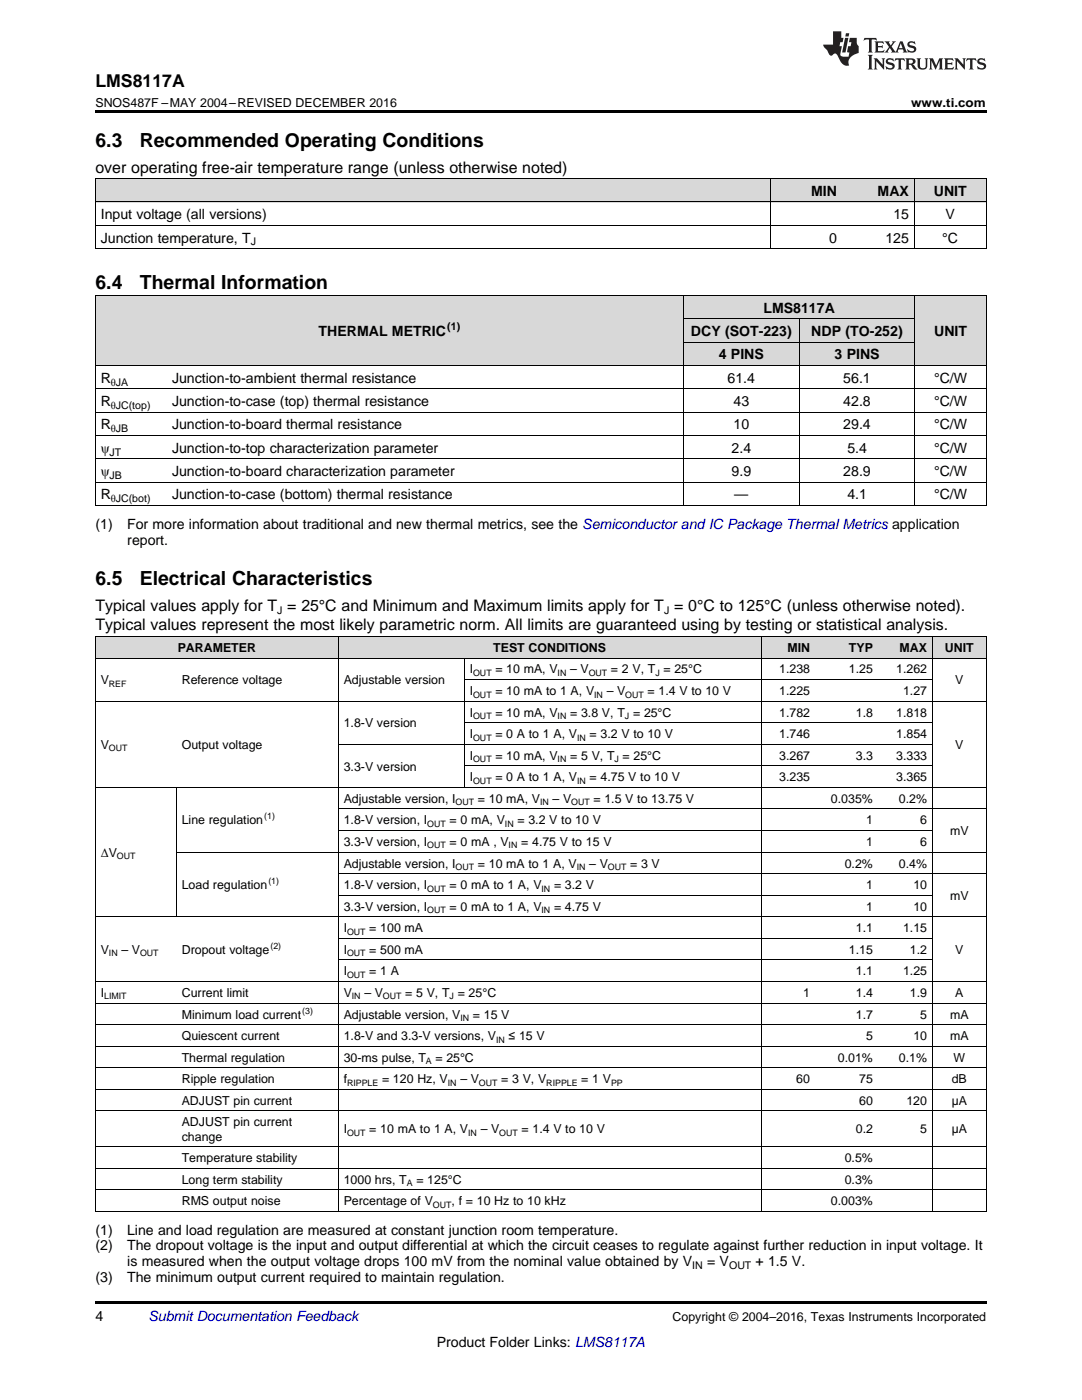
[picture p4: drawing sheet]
<svg xmlns="http://www.w3.org/2000/svg" width="216mm" height="279mm" viewBox="0 0 216 279" stroke-linecap="round" stroke-linejoin="round" font-family="sans-serif">
<defs><g id="words">
<g font-size="3.9">
<text x="19" y="29.3">6.3</text>
<text x="27.9" y="29.3">Recommended Operating Conditions</text>
<text x="19" y="57.7">6.4</text>
<text x="27.9" y="57.7">Thermal Information</text>
<text x="19" y="116.8">6.5</text>
<text x="27.9" y="116.8">Electrical Characteristics</text>
</g>
<text font-size="3.5" x="19" y="17.3">LMS8117A</text>
<g font-size="3.2">
<text x="19" y="34.4">over operating free-air temperature range (unless otherwise noted)</text>
<text x="19" y="121.9">Typical values apply for T = 25°C and Minimum and Maximum limits apply for T = 0°C to 125°C (unless otherwise noted).</text>
<text x="19" y="125.8">Typical values represent the most likely parametric norm. All limits are guaranteed using by testing or statistical analysis.</text>
</g>
<g font-size="2.8">
<text x="161.9" y="39.1">MIN</text>
<text x="175.1" y="39.1">MAX</text>
<text x="186.3" y="39.1">UNIT</text>
<text x="20.1" y="43.7">Input voltage (all versions)</text>
<text x="178.3" y="43.7">15</text>
<text x="188.7" y="43.7">V</text>
<text x="20.1" y="48.4">Junction temperature, T</text>
<text x="165.5" y="48.4">0</text>
<text x="176.7" y="48.4">125</text>
<text x="188" y="48.4">°C</text>
<text x="152.3" y="62.4">LMS8117A</text>
<text x="63.6" y="67.1">THERMAL METRIC</text>
<text x="137.9" y="67.1">DCY (SOT-223)</text>
<text x="143.4" y="71.7">4 PINS</text>
<text x="161.9" y="67.1">NDP (TO-252)</text>
<text x="166.5" y="71.7">3 PINS</text>
<text x="186.4" y="67.1">UNIT</text>
<text x="20.1" y="76.4">R</text>
<text x="34.3" y="76.4">Junction-to-ambient thermal resistance</text>
<text x="145.2" y="76.4">61.4</text>
<text x="168.3" y="76.4">56.1</text>
<text x="186.4" y="76.4">°C/W</text>
<text x="20.1" y="81">R</text>
<text x="34.3" y="81">Junction-to-case (top) thermal resistance</text>
<text x="146.4" y="81">43</text>
<text x="168.3" y="81">42.8</text>
<text x="186.4" y="81">°C/W</text>
<text x="20.1" y="85.7">R</text>
<text x="34.3" y="85.7">Junction-to-board thermal resistance</text>
<text x="146.4" y="85.7">10</text>
<text x="168.3" y="85.7">29.4</text>
<text x="186.4" y="85.7">°C/W</text>
<text x="20.1" y="90.3">ψ</text>
<text x="20.1" y="95">ψ</text>
<text x="34.3" y="90.3">Junction-to-top characterization parameter</text>
<text x="34.3" y="95">Junction-to-board characterization parameter</text>
<text x="146" y="90.3">2.4</text>
<text x="146" y="95">9.9</text>
<text x="168.3" y="95">28.9</text>
<text x="169.1" y="90.3">5.4</text>
<text x="186.4" y="90.3">°C/W</text>
<text x="186.4" y="95">°C/W</text>
<text x="20.1" y="99.7">R</text>
<text x="34.3" y="99.7">Junction-to-case (bottom) thermal resistance</text>
<text x="146.5" y="99.7">—</text>
<text x="169.1" y="99.7">4.1</text>
<text x="186.4" y="99.7">°C/W</text>
<text x="19" y="105.5">(1)</text>
<text x="25.4" y="105.5">For more information about traditional and new thermal metrics, see the Semiconductor and IC Package Thermal Metrics application</text>
<text x="25.4" y="108.7">report.</text>
<text x="19" y="246.4">(1)</text>
<text x="19" y="249.6">(2)</text>
<text x="25.4" y="246.4">Line and load regulation are measured at constant junction room temperature.</text>
<text x="25.4" y="249.6">The dropout voltage is the input and output differential at which the circuit ceases to regulate against further reduction in input voltage. It</text>
<text x="19" y="255.9">(3)</text>
<text x="25.4" y="255.9">The minimum output current required to maintain regulation.</text>
<text x="25.4" y="252.7">is measured when the output voltage drops 100 mV from the nominal value obtained by V</text>
<text x="141.1" y="252.7">= V</text>
<text x="150.8" y="252.7">+ 1.5 V.</text>
<text x="19" y="263.6">4</text>
<text x="87.1" y="268.9">Product Folder Links: LMS8117A</text>
</g>
<text font-size="2.8" fill="#0000c8" x="29.6" y="263.6">Submit Documentation Feedback</text>
<g font-size="2.5">
<text x="19" y="21.4">SNOS487F –MAY 2004–REVISED DECEMBER 2016</text>
<text x="181.8" y="21.4">www.ti.com</text>
<text x="35.5" y="130.1">PARAMETER</text>
<text x="98.4" y="130.1">TEST CONDITIONS</text>
<text x="157.1" y="130.1">MIN</text>
<text x="169.4" y="130.1">TYP</text>
<text x="179.5" y="130.1">MAX</text>
<text x="188.6" y="130.1">UNIT</text>
<text x="20.1" y="136.6">V</text>
<text x="36.3" y="136.6">Reference voltage</text>
<text x="68.6" y="136.6">Adjustable version</text>
<text x="93.7" y="134.4">I</text>
<text x="98.8" y="134.4">= 10 mA, V</text>
<text x="113.8" y="134.4">– V</text>
<text x="121.9" y="134.4">= 2 V, T = 25°C</text>
<text x="155.5" y="134.4">1.238</text>
<text x="169.4" y="134.4">1.25</text>
<text x="178.8" y="134.4">1.262</text>
<text x="190.6" y="136.6">V</text>
<text x="93.7" y="138.7">I</text>
<text x="93.7" y="143">I</text>
<text x="98.8" y="138.7">= 10 mA to 1 A, V</text>
<text x="98.8" y="143">= 10 mA, V</text>
<text x="113.8" y="143">= 3.8 V, T = 25°C</text>
<text x="121.1" y="138.7">– V</text>
<text x="129.2" y="138.7">= 1.4 V to 10 V</text>
<text x="155.5" y="138.7">1.225</text>
<text x="155.5" y="143">1.782</text>
<text x="170.8" y="143">1.8</text>
<text x="178.8" y="143">1.818</text>
<text x="180.2" y="138.7">1.27</text>
<text x="20.1" y="149.5">V</text>
<text x="36.3" y="149.5">Output voltage</text>
<text x="68.6" y="145.2">1.8-V version</text>
<text x="93.7" y="147.3">I</text>
<text x="98.8" y="147.3">= 0 A to 1 A, V</text>
<text x="117.6" y="147.3">= 3.2 V to 10 V</text>
<text x="155.5" y="147.3">1.746</text>
<text x="178.8" y="147.3">1.854</text>
<text x="190.6" y="149.5">V</text>
<text x="68.6" y="153.8">3.3-V version</text>
<text x="93.7" y="151.6">I</text>
<text x="93.7" y="155.9">I</text>
<text x="98.8" y="151.6">= 10 mA, V</text>
<text x="98.8" y="155.9">= 0 A to 1 A, V</text>
<text x="113.8" y="151.6">= 5 V, T = 25°C</text>
<text x="117.6" y="155.9">= 4.75 V to 10 V</text>
<text x="155.5" y="151.6">3.267</text>
<text x="155.5" y="155.9">3.235</text>
<text x="170.8" y="151.6">3.3</text>
<text x="178.8" y="151.6">3.333</text>
<text x="178.8" y="155.9">3.365</text>
<text x="68.6" y="160.2">Adjustable version, I</text>
<text x="95.4" y="160.2">= 10 mA, V</text>
<text x="110.3" y="160.2">– V</text>
<text x="118.4" y="160.2">= 1.5 V to 13.75 V</text>
<text x="165.8" y="160.2">0.035%</text>
<text x="179.4" y="160.2">0.2%</text>
<text x="36.3" y="164.5">Line regulation</text>
<text x="68.6" y="164.5">1.8-V version, I</text>
<text x="89.7" y="164.5">= 0 mA, V</text>
<text x="103.3" y="164.5">= 3.2 V to 10 V</text>
<text x="172.8" y="164.5">1</text>
<text x="183.6" y="164.5">6</text>
<text x="189.6" y="166.7">mV</text>
<text x="20.1" y="171">ΔV</text>
<text x="68.6" y="168.8">3.3-V version, I</text>
<text x="68.6" y="173.1">Adjustable version, I</text>
<text x="89.7" y="168.8">= 0 mA , V</text>
<text x="95.4" y="173.1">= 10 mA to 1 A, V</text>
<text x="104" y="168.8">= 4.75 V to 15 V</text>
<text x="117.6" y="173.1">– V</text>
<text x="125.7" y="173.1">= 3 V</text>
<text x="168.6" y="173.1">0.2%</text>
<text x="172.8" y="168.8">1</text>
<text x="179.4" y="173.1">0.4%</text>
<text x="183.6" y="168.8">6</text>
<text x="36.3" y="177.4">Load regulation</text>
<text x="68.6" y="177.4">1.8-V version, I</text>
<text x="89.7" y="177.4">= 0 mA to 1 A, V</text>
<text x="110.6" y="177.4">= 3.2 V</text>
<text x="172.8" y="177.4">1</text>
<text x="182.2" y="177.4">10</text>
<text x="189.6" y="179.6">mV</text>
<text x="68.6" y="181.8">3.3-V version, I</text>
<text x="89.7" y="181.8">= 0 mA to 1 A, V</text>
<text x="110.6" y="181.8">= 4.75 V</text>
<text x="172.8" y="181.8">1</text>
<text x="182.2" y="181.8">10</text>
<text x="20.1" y="190.4">V</text>
<text x="24.2" y="190.4">– V</text>
<text x="36.3" y="190.4">Dropout voltage</text>
<text x="68.6" y="186.1">I</text>
<text x="68.6" y="190.4">I</text>
<text x="73.7" y="186.1">= 100 mA</text>
<text x="73.7" y="190.4">= 500 mA</text>
<text x="169.4" y="190.4">1.15</text>
<text x="170.8" y="186.1">1.1</text>
<text x="180.2" y="186.1">1.15</text>
<text x="181.6" y="190.4">1.2</text>
<text x="190.6" y="190.4">V</text>
<text x="68.6" y="194.7">I</text>
<text x="73.7" y="194.7">= 1 A</text>
<text x="170.8" y="194.7">1.1</text>
<text x="180.2" y="194.7">1.25</text>
<text x="20.1" y="199">I</text>
<text x="36.3" y="199">Current limit</text>
<text x="36.3" y="203.3">Minimum load current</text>
<text x="68.6" y="199">V</text>
<text x="68.6" y="203.3">Adjustable version, V</text>
<text x="72.7" y="199">– V</text>
<text x="80.9" y="199">= 5 V, T = 25°C</text>
<text x="94.4" y="203.3">= 15 V</text>
<text x="160.3" y="199">1</text>
<text x="170.8" y="199">1.4</text>
<text x="170.8" y="203.3">1.7</text>
<text x="181.6" y="199">1.9</text>
<text x="183.6" y="203.3">5</text>
<text x="189.6" y="203.3">mA</text>
<text x="190.6" y="199">A</text>
<text x="36.3" y="207.6">Quiescent current</text>
<text x="68.6" y="207.6">1.8-V and 3.3-V versions, V</text>
<text x="101.5" y="207.6">≤ 15 V</text>
<text x="172.8" y="207.6">5</text>
<text x="182.2" y="207.6">10</text>
<text x="189.6" y="207.6">mA</text>
<text x="36.3" y="211.9">Thermal regulation</text>
<text x="68.6" y="211.9">30-ms pulse, T</text>
<text x="86.9" y="211.9">= 25°C</text>
<text x="167.2" y="211.9">0.01%</text>
<text x="179.4" y="211.9">0.1%</text>
<text x="190.3" y="211.9">W</text>
<text x="36.3" y="216.2">Ripple regulation</text>
<text x="36.3" y="220.5">ADJUST pin current</text>
<text x="68.6" y="216.2">f</text>
<text x="76.2" y="216.2">= 120 Hz, V</text>
<text x="91.9" y="216.2">– V</text>
<text x="100" y="216.2">= 3 V, V</text>
<text x="116" y="216.2">= 1 V</text>
<text x="158.9" y="216.2">60</text>
<text x="171.4" y="216.2">75</text>
<text x="171.4" y="220.5">60</text>
<text x="180.9" y="220.5">120</text>
<text x="189.9" y="216.2">dB</text>
<text x="189.9" y="220.5">µA</text>
<text x="36.3" y="224.8">ADJUST pin current</text>
<text x="36.3" y="227.6">change</text>
<text x="68.6" y="226.2">I</text>
<text x="73.7" y="226.2">= 10 mA to 1 A, V</text>
<text x="95.9" y="226.2">– V</text>
<text x="104.1" y="226.2">= 1.4 V to 10 V</text>
<text x="170.8" y="226.2">0.2</text>
<text x="183.6" y="226.2">5</text>
<text x="189.9" y="226.2">µA</text>
<text x="36.3" y="231.9">Temperature stability</text>
<text x="168.6" y="231.9">0.5%</text>
<text x="36.3" y="236.2">Long term stability</text>
<text x="68.6" y="236.2">1000 hrs, T</text>
<text x="83.1" y="236.2">= 125°C</text>
<text x="168.6" y="236.2">0.3%</text>
<text x="36.3" y="240.5">RMS output noise</text>
<text x="68.6" y="240.5">Percentage of V</text>
<text x="90.1" y="240.5">, f = 10 Hz to 10 kHz</text>
<text x="165.8" y="240.5">0.003%</text>
<text x="134.2" y="263.6">Copyright © 2004–2016, Texas Instruments Incorporated</text>
</g>
<g font-size="2.1">
<text x="50" y="49">J</text>
<text x="89.3" y="65.9">(1)</text>
<text x="22.1" y="76.9">θJA</text>
<text x="22.1" y="81.6">θJC(top)</text>
<text x="22.1" y="86.3">θJB</text>
<text x="21.9" y="90.9">JT</text>
<text x="21.9" y="95.6">JB</text>
<text x="22.1" y="100.2">θJC(bot)</text>
<text x="55.3" y="122.6">J</text>
<text x="132.5" y="122.6">J</text>
<text x="138.1" y="253.3">IN</text>
<text x="145.5" y="253.3">OUT</text>
</g>
<g font-size="1.8">
<text x="21.7" y="137.1">REF</text>
<text x="94.4" y="134.9">OUT</text>
<text x="111.3" y="134.9">IN</text>
<text x="117.5" y="134.9">OUT</text>
<text x="130.8" y="134.9">J</text>
<text x="94.4" y="139.2">OUT</text>
<text x="94.4" y="143.5">OUT</text>
<text x="111.3" y="143.5">IN</text>
<text x="118.6" y="139.2">IN</text>
<text x="124.7" y="143.5">J</text>
<text x="124.8" y="139.2">OUT</text>
<text x="21.7" y="150">OUT</text>
<text x="94.4" y="147.8">OUT</text>
<text x="115.1" y="147.8">IN</text>
<text x="94.4" y="152.1">OUT</text>
<text x="111.3" y="152.1">IN</text>
<text x="122.6" y="152.1">J</text>
<text x="90.9" y="160.7">OUT</text>
<text x="94.4" y="156.4">OUT</text>
<text x="107.8" y="160.7">IN</text>
<text x="114" y="160.7">OUT</text>
<text x="115.1" y="156.4">IN</text>
<text x="52.7" y="163.5">(1)</text>
<text x="85.3" y="165">OUT</text>
<text x="100.7" y="165">IN</text>
<text x="23.3" y="171.5">OUT</text>
<text x="85.3" y="169.3">OUT</text>
<text x="90.9" y="173.6">OUT</text>
<text x="101.5" y="169.3">IN</text>
<text x="115.1" y="173.6">IN</text>
<text x="121.3" y="173.6">OUT</text>
<text x="53.6" y="176.5">(1)</text>
<text x="85.3" y="177.9">OUT</text>
<text x="108.1" y="177.9">IN</text>
<text x="85.3" y="182.2">OUT</text>
<text x="108.1" y="182.2">IN</text>
<text x="21.7" y="190.9">IN</text>
<text x="27.9" y="190.9">OUT</text>
<text x="54" y="189.4">(2)</text>
<text x="69.3" y="186.5">OUT</text>
<text x="69.3" y="190.9">OUT</text>
<text x="69.3" y="195.2">OUT</text>
<text x="20.8" y="199.5">LIMIT</text>
<text x="60.3" y="202.3">(3)</text>
<text x="70.2" y="199.5">IN</text>
<text x="76.4" y="199.5">OUT</text>
<text x="89.7" y="199.5">J</text>
<text x="91.9" y="203.8">IN</text>
<text x="99" y="208.1">IN</text>
<text x="85" y="212.4">A</text>
<text x="69.3" y="216.7">RIPPLE</text>
<text x="89.4" y="216.7">IN</text>
<text x="95.6" y="216.7">OUT</text>
<text x="109" y="216.7">RIPPLE</text>
<text x="121.9" y="216.7">PP</text>
<text x="69.3" y="226.7">OUT</text>
<text x="93.4" y="226.7">IN</text>
<text x="99.6" y="226.7">OUT</text>
<text x="81.2" y="236.7">A</text>
<text x="86.4" y="241">OUT</text>
</g>
</g></defs>
<g fill="#d8d8d8">
<path d="M19 127.1h16.2v4.3h-16.2z"/>
<path d="M35.2 127.1h32.3v4.3h-32.3z"/>
<path d="M67.5 127.1h25.2v4.3h-25.2z"/>
<path d="M92.7 127.1h59.2v4.3h-59.2z"/>
<path d="M151.9 127.1h10.8v4.3h-10.8z"/>
<path d="M162.7 127.1h12.6v4.3h-12.6z"/>
<path d="M175.3 127.1h10.8v4.3h-10.8z"/>
<path d="M186.1 127.1h10.7v4.3h-10.7z"/>
<path d="M19 59h14.3v14h-14.3z"/>
<path d="M33.3 59h103.1v14h-103.1z"/>
<path d="M182.6 59h14.2v14h-14.2z"/>
<path d="M136.4 68.3h23.1v4.7h-23.1z"/>
<path d="M159.5 68.3h23.1v4.7h-23.1z"/>
<path d="M136.4 63.7h23.1v4.6h-23.1z"/>
<path d="M159.5 63.7h23.1v4.6h-23.1z"/>
<path d="M136.4 59h23.1v4.7h-23.1z"/>
<path d="M159.5 59h23.1v4.7h-23.1z"/>
<path d="M19 35.7h75.5v4.7h-75.5z"/>
<path d="M94.5 35.7h59.2v4.7h-59.2z"/>
<path d="M153.7 35.7h14.4v4.7h-14.4z"/>
<path d="M168.1 35.7h14.4v4.7h-14.4z"/>
<path d="M182.5 35.7h14.3v4.7h-14.3z"/>
</g>
<g fill="#000">
<path d="M19 22h177.8v.5h-177.8zM19 49.6l.2 .1zM153.6 49.6l.1 .1zM168 49.6l.1 .1zM182.4 49.6l.1 .1zM196.7 49.6l.1 .1zM19 100.9h.2zM136.3 100.9h.1zM159.4 100.9h.1zM182.5 100.9h.1zM196.7 100.9h.1zM19 241.8h.2z"/>
<path d="M67.4 241.8h.1zM92.6 241.8h.1zM151.8 241.8h.1zM162.6 241.8h.1zM175.2 241.8h.1zM185.9 241.8h.2zM196.7 241.8h.1zM19 259.7h177.8v.5h-177.8z"/>
</g>
<g fill="none" stroke="#000" stroke-width=".2">
<path d="M19 35.6h177.8M19.1 35.7v14M153.7 35.7v14M182.4 35.7v14M196.8 35.7v14M19 59h177.8v41.9M19 49.6h177.8M19 45h177.8M19 40.3h177.8M19.1 59v41.9M136.3 59v41.9M182.5 59v41.9"/>
<path d="M19 77.6h177.8M19 72.9h177.8M136.4 68.3h46.2M136.4 63.6h46.2M159.4 63.6v37.3M19 96.2h177.8M19 91.6h177.8M19 86.9h177.8M19 82.3h177.8M19 100.9h177.8M19 139.9h177.8M19 131.3h177.8"/>
<path d="M19 127h177.8M19.1 127v114.8M67.5 127v114.8M92.6 131.3v25.9M92.7 135.6h93.4M151.9 127v114.8M186 127v114.8M196.8 127v114.8M19 157.1h177.8M35.2 157.2v25.8M67.5 148.5h118.6M92.7 152.8h93.4"/>
<path d="M92.7 144.2h93.4M35.2 170.1h161.6M67.5 178.7h118.6M67.5 174.4h129.3M67.5 165.8h118.6M67.5 161.4h129.3M19 195.9h177.8M19 183h177.8M67.5 191.6h118.6M67.5 187.3h118.6M19 217.4h177.8M19 213.1h177.8"/>
<path d="M19 208.8h177.8M19 204.5h177.8M19 200.2h177.8M19 237.4h177.8M19 233.1h177.8M19 228.8h177.8M19 221.7h177.8M19 241.7h177.8"/>
</g>
<g fill="#231f20">
<path d="M172.5 7.6l-.1 .5 .4-.2h.6v.1v2.1l-.2 .4h.9l-.2-.4v-2.1l.1-.1h.5l.5 .2-.2-.5zM174.5 8.3l.2 .3v1.5l-.2 .4h1.8l.2-.6a1.04 1.04 0 0 1-1.3 .2v-.7h.6l.3 .2v-.6l-.3 .2h-.6v-.6l.8-.1 .4 .3-.2-.5zM176.5 8.3l.9 1.1-.9 1.1h.8l-.2-.2 .4-.7 .5 .7-.2 .2h1.5l-.2-.2 .2-.4h.9l.1 .4-.2 .2h1l-.3-.3-.7-1.9h-.5l-.9 2-.8-1 .9-1h-.8l.1 .3-.4 .5-.3-.6 .1-.2zM179.7 8.6l.4 1h-.7zM181.3 8.4a.63 .63 0 0 0-.2 .7 .63 .63 0 0 0 .6 .4l.6 .2 .1 .2a.75 .75 0 0 1-.7 .4 .75 .75 0 0 1-.6-.5l.1 .7 .1-.1a1.11 1.11 0 0 0 1.5-.6 1.13 1.13 0 0 0-1.2-.8l-.1-.4a1.04 1.04 0 0 1 1.2 .2l-.2-.5-.2 .1-.4-.2zM173.2 10.9l.2 .4v2.2l-.2 .4h1l-.3-.4v-2.2l.3-.4zM174.3 11.6l.3 .4v1.5l-.3 .4h.8l-.2-.4v-1.3l1.5 1.7v-1.9l.2-.4h-.7l.2 .4v.9l-1.1-1.3zM177 11.8a.62 .62 0 0 0-.2 .7 .62 .62 0 0 0 .6 .4l.6 .1 .1 .3a.76 .76 0 0 1-.7 .3 .76 .76 0 0 1-.7-.4l.2 .7 .1-.1a1.11 1.11 0 0 0 1.5-.6 1.13 1.13 0 0 0-1.2-.8l-.1-.4a1.04 1.04 0 0 1 1.2 .2l-.2-.6-.2 .1-.5-.1zM178.7 11.6l-.2 .6a.61 .61 0 0 1 .8-.3v1.6l-.2 .4h.9l-.2-.4v-1.6a.63 .63 0 0 1 .7 .3l-.1-.6zM180.6 11.6l.3 .4v1.5l-.3 .4h1l-.2-.2-.1-.8 .6 .2a.76 .76 0 0 0 1.2 .7l-1-1a.58 .58 0 0 0 .6-.5 .58 .58 0 0 0-.5-.6zM181.4 11.9h.1a.45 .45 0 0 1 .5 .1 .45 .45 0 0 1 .1 .5l-.8 .2zM182.9 11.6l.2 .2a2.17 2.17 0 0 0 .3 1.9 .99 .99 0 0 0 1.6-.6v-1.1l.2-.4h-.7l.2 .2a1.92 1.92 0 0 1-.2 1.8 .6 .6 0 0 1-.9-.5v-1.1l.2-.4zM185.4 11.6l.2 .4v1.5l-.2 .4h.7l-.2-.4v-1.4l.8 1.8 .8-1.8v1.4l-.2 .4h.9l-.2-.4v-1.5l.2-.4h-.8l-.6 1.5-.6-1.5zM188.4 11.6l.2 .4v1.5l-.2 .4h1.8l.1-.6a1.04 1.04 0 0 1-1.2 .1v-.6h.5l.4 .2v-.6l-.4 .2h-.5v-.7h.8l.3 .3-.1-.6zM190.5 11.6l.2 .4v1.5l-.2 .4h.7l-.2-.4v-1.3l1.5 1.7v-1.9l.2-.4h-.7l.2 .4v.9l-1.1-1.3zM192.9 11.6l-.1 .6a.61 .61 0 0 1 .7-.3l.1 1.6-.3 .4h1l-.3-.4 .1-1.6a.63 .63 0 0 1 .7 .3l-.1-.6zM195.2 11.8a.62 .62 0 0 0-.2 .7 .62 .62 0 0 0 .6 .4l.6 .1 .1 .3a.76 .76 0 0 1-.7 .3 .76 .76 0 0 1-.6-.4l.1 .7 .1-.1a1.11 1.11 0 0 0 1.6-.6 1.13 1.13 0 0 0-1.3-.8l-.1-.4a1.04 1.04 0 0 1 1.2 .2l-.1-.6-.2 .1-.5-.1z"/>
<path d="M166.2 6.3v2.6h-1.9v.4l.8 .9a.91 .91 0 0 0 1 .8 .56 .56 0 0 1 .5-.3 .56 .56 0 0 1 .5 .3l.4 .8a1.53 1.53 0 0 0 1.9 1.2 1.54 1.54 0 0 1 1-2.1l.9-.3v-1.4a1.52 1.52 0 0 1-.4-1.6h-1.3l-.2 .8h.5l-.2 .8h-.5l-.1 1v.2l.4 .1-.2 .8a1.93 1.93 0 0 1-1.6-.3l.3-1.8h-.5l.2-.8h.4l.2-.8h-.4v-1.3zM168.6 7.6l-.6 2.9h.7l.6-2.9zM168.8 6.6l-.1 .7h.6l.2-.7z"/>
</g>
<use href="#words"/>
</svg>
